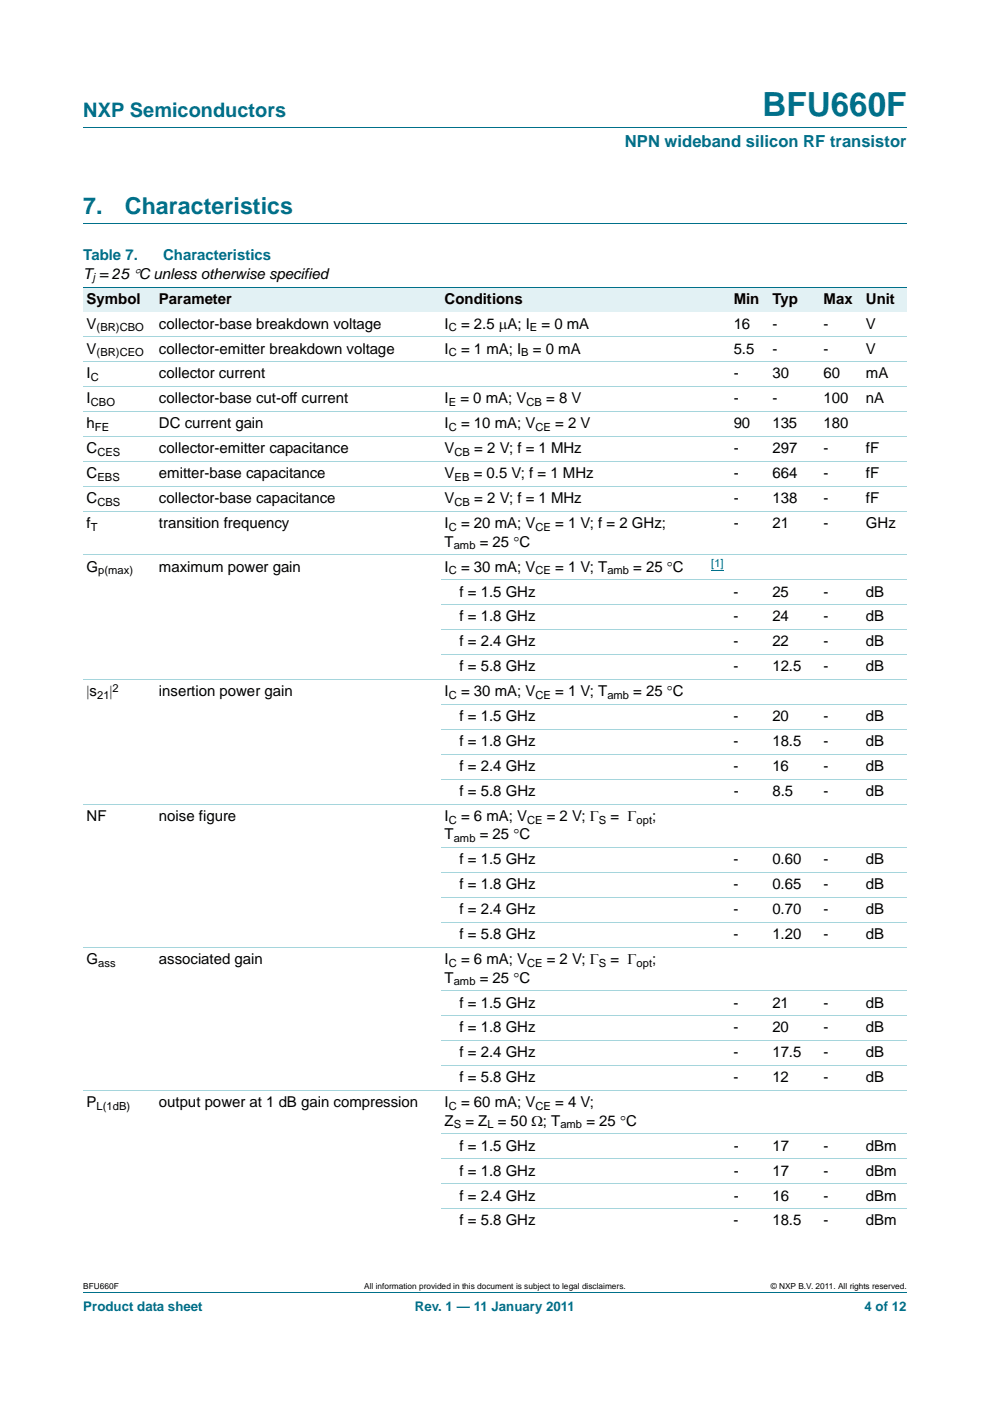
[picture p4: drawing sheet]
<svg xmlns="http://www.w3.org/2000/svg" width="210mm" height="297mm" viewBox="0 0 210 297" stroke-linecap="round" stroke-linejoin="round" font-family="sans-serif">
<defs><g id="words">
<text font-size="7" fill="#00708a" x="161.7" y="24.6">BFU660F</text>
<g font-size="4.9" fill="#00708a">
<text x="17.7" y="45.4">7.</text>
<text x="26.5" y="45.4">Characteristics</text>
</g>
<text font-size="4.2" fill="#00708a" x="17.7" y="24.9">NXP Semiconductors</text>
<text font-size="3.5" fill="#00708a" x="132.5" y="31.1">NPN wideband silicon RF transistor</text>
<g font-size="3.2" fill="#00708a">
<text x="17.7" y="55.2">Table 7.</text>
<text x="34.6" y="55.2">Characteristics</text>
</g>
<g font-size="3.2">
<text x="17.7" y="59.1">T = 25 °C unless otherwise specified</text>
<text x="18.4" y="64.4">Symbol</text>
<text x="33.7" y="64.4">Parameter</text>
<text x="94.3" y="64.4">Conditions</text>
<text x="155.6" y="64.4">Min</text>
<text x="163.8" y="64.4">Typ</text>
<text x="174.7" y="64.4">Max</text>
<text x="183.7" y="64.4">Unit</text>
<text x="18.4" y="69.7">V</text>
<text x="33.7" y="69.7">collector-base breakdown voltage</text>
<text x="94.3" y="69.7">I</text>
<text x="97.8" y="69.7">= 2.5 μA; I</text>
<text x="114.9" y="69.7">= 0 mA</text>
<text x="155.6" y="69.7">16</text>
<text x="163.8" y="69.7">-</text>
<text x="174.7" y="69.7">-</text>
<text x="183.7" y="69.7">V</text>
<text x="18.4" y="75">V</text>
<text x="33.7" y="75">collector-emitter breakdown voltage</text>
<text x="94.3" y="75">I</text>
<text x="97.8" y="75">= 1 mA; I</text>
<text x="113" y="75">= 0 mA</text>
<text x="155.6" y="75">5.5</text>
<text x="163.8" y="75">-</text>
<text x="174.7" y="75">-</text>
<text x="183.7" y="75">V</text>
<text x="18.4" y="80.2">I</text>
<text x="33.7" y="80.2">collector current</text>
<text x="155.6" y="80.2">-</text>
<text x="163.8" y="80.2">30</text>
<text x="174.7" y="80.2">60</text>
<text x="183.7" y="80.2">mA</text>
<text x="18.4" y="85.5">I</text>
<text x="33.7" y="85.5">collector-base cut-off current</text>
<text x="94.3" y="85.5">I</text>
<text x="97.6" y="85.5">= 0 mA; V</text>
<text x="115.8" y="85.5">= 8 V</text>
<text x="155.6" y="85.5">-</text>
<text x="163.8" y="85.5">-</text>
<text x="174.7" y="85.5">100</text>
<text x="183.7" y="85.5">nA</text>
<text x="18.4" y="90.8">h</text>
<text x="33.7" y="90.8">DC current gain</text>
<text x="94.3" y="90.8">I</text>
<text x="97.8" y="90.8">= 10 mA; V</text>
<text x="117.8" y="90.8">= 2 V</text>
<text x="155.6" y="90.8">90</text>
<text x="163.8" y="90.8">135</text>
<text x="174.7" y="90.8">180</text>
<text x="18.4" y="101.4">C</text>
<text x="18.4" y="96.1">C</text>
<text x="33.7" y="96.1">collector-emitter capacitance</text>
<text x="33.7" y="101.4">emitter-base capacitance</text>
<text x="94.3" y="96.1">V</text>
<text x="94.3" y="101.4">V</text>
<text x="100.5" y="101.4">= 0.5 V; f = 1 MHz</text>
<text x="100.6" y="96.1">= 2 V; f = 1 MHz</text>
<text x="155.6" y="101.4">-</text>
<text x="155.6" y="96.1">-</text>
<text x="163.8" y="101.4">664</text>
<text x="163.8" y="96.1">297</text>
<text x="174.7" y="96.1">-</text>
<text x="174.7" y="101.4">-</text>
<text x="183.7" y="96.1">fF</text>
<text x="183.7" y="101.4">fF</text>
<text x="18.4" y="106.7">C</text>
<text x="33.7" y="106.7">collector-base capacitance</text>
<text x="94.3" y="106.7">V</text>
<text x="100.6" y="106.7">= 2 V; f = 1 MHz</text>
<text x="155.6" y="106.7">-</text>
<text x="163.8" y="106.7">138</text>
<text x="174.7" y="106.7">-</text>
<text x="183.7" y="106.7">fF</text>
<text x="18.4" y="112">f</text>
<text x="33.7" y="112">transition frequency</text>
<text x="94.3" y="112">I</text>
<text x="97.8" y="112">= 20 mA; V</text>
<text x="117.8" y="112">= 1 V; f = 2 GHz;</text>
<text x="155.6" y="112">-</text>
<text x="163.8" y="112">21</text>
<text x="174.7" y="112">-</text>
<text x="183.7" y="112">GHz</text>
<text x="94.3" y="115.9">T</text>
<text x="101.7" y="115.9">= 25 °C</text>
<text x="18.4" y="121.2">G</text>
<text x="33.7" y="121.2">maximum power gain</text>
<text x="94.3" y="121.2">I</text>
<text x="97.8" y="121.2">= 30 mA; V</text>
<text x="117.8" y="121.2">= 1 V; T</text>
<text x="134.3" y="121.2">= 25 °C</text>
<text x="97.5" y="126.5">f = 1.5 GHz</text>
<text x="97.5" y="131.8">f = 1.8 GHz</text>
<text x="155.6" y="126.5">-</text>
<text x="155.6" y="131.8">-</text>
<text x="163.8" y="126.5">25</text>
<text x="163.8" y="131.8">24</text>
<text x="174.7" y="126.5">-</text>
<text x="174.7" y="131.8">-</text>
<text x="183.7" y="126.5">dB</text>
<text x="183.7" y="131.8">dB</text>
<text x="97.5" y="137.1">f = 2.4 GHz</text>
<text x="155.6" y="137.1">-</text>
<text x="163.8" y="137.1">22</text>
<text x="174.7" y="137.1">-</text>
<text x="183.7" y="137.1">dB</text>
<text x="97.5" y="142.3">f = 5.8 GHz</text>
<text x="155.6" y="142.3">-</text>
<text x="163.8" y="142.3">12.5</text>
<text x="174.7" y="142.3">-</text>
<text x="183.7" y="142.3">dB</text>
<text x="18.4" y="147.6">|s</text>
<text x="23.2" y="147.6">|</text>
<text x="33.7" y="147.6">insertion power gain</text>
<text x="94.3" y="147.6">I</text>
<text x="97.8" y="147.6">= 30 mA; V</text>
<text x="117.8" y="147.6">= 1 V; T</text>
<text x="134.3" y="147.6">= 25 °C</text>
<text x="97.5" y="152.9">f = 1.5 GHz</text>
<text x="155.6" y="152.9">-</text>
<text x="163.8" y="152.9">20</text>
<text x="174.7" y="152.9">-</text>
<text x="183.7" y="152.9">dB</text>
<text x="97.5" y="158.2">f = 1.8 GHz</text>
<text x="155.6" y="158.2">-</text>
<text x="163.8" y="158.2">18.5</text>
<text x="174.7" y="158.2">-</text>
<text x="183.7" y="158.2">dB</text>
<text x="97.5" y="163.5">f = 2.4 GHz</text>
<text x="155.6" y="163.5">-</text>
<text x="163.8" y="163.5">16</text>
<text x="174.7" y="163.5">-</text>
<text x="183.7" y="163.5">dB</text>
<text x="97.5" y="168.8">f = 5.8 GHz</text>
<text x="155.6" y="168.8">-</text>
<text x="163.8" y="168.8">8.5</text>
<text x="174.7" y="168.8">-</text>
<text x="183.7" y="168.8">dB</text>
<text x="18.4" y="174.1">NF</text>
<text x="33.7" y="174.1">noise figure</text>
<text x="94.3" y="178">T</text>
<text x="94.3" y="174.1">I</text>
<text x="97.8" y="174.1">= 6 mA; V</text>
<text x="101.7" y="178">= 25 °C</text>
<text x="116" y="174.1">= 2 V; Γ</text>
<text x="129.5" y="174.1">= Γ</text>
<text x="138.3" y="174.1">;</text>
<text x="97.5" y="183.3">f = 1.5 GHz</text>
<text x="155.6" y="183.3">-</text>
<text x="163.8" y="183.3">0.60</text>
<text x="174.7" y="183.3">-</text>
<text x="183.7" y="183.3">dB</text>
<text x="97.5" y="188.6">f = 1.8 GHz</text>
<text x="155.6" y="188.6">-</text>
<text x="163.8" y="188.6">0.65</text>
<text x="174.7" y="188.6">-</text>
<text x="183.7" y="188.6">dB</text>
<text x="97.5" y="193.8">f = 2.4 GHz</text>
<text x="155.6" y="193.8">-</text>
<text x="163.8" y="193.8">0.70</text>
<text x="174.7" y="193.8">-</text>
<text x="183.7" y="193.8">dB</text>
<text x="97.5" y="199.1">f = 5.8 GHz</text>
<text x="155.6" y="199.1">-</text>
<text x="163.8" y="199.1">1.20</text>
<text x="174.7" y="199.1">-</text>
<text x="183.7" y="199.1">dB</text>
<text x="18.4" y="204.4">G</text>
<text x="33.7" y="204.4">associated gain</text>
<text x="94.3" y="208.3">T</text>
<text x="94.3" y="204.4">I</text>
<text x="97.8" y="204.4">= 6 mA; V</text>
<text x="101.7" y="208.3">= 25 °C</text>
<text x="116" y="204.4">= 2 V; Γ</text>
<text x="129.5" y="204.4">= Γ</text>
<text x="138.3" y="204.4">;</text>
<text x="97.5" y="213.6">f = 1.5 GHz</text>
<text x="155.6" y="213.6">-</text>
<text x="163.8" y="213.6">21</text>
<text x="174.7" y="213.6">-</text>
<text x="183.7" y="213.6">dB</text>
<text x="97.5" y="218.9">f = 1.8 GHz</text>
<text x="155.6" y="218.9">-</text>
<text x="163.8" y="218.9">20</text>
<text x="174.7" y="218.9">-</text>
<text x="183.7" y="218.9">dB</text>
<text x="97.5" y="224.2">f = 2.4 GHz</text>
<text x="155.6" y="224.2">-</text>
<text x="163.8" y="224.2">17.5</text>
<text x="174.7" y="224.2">-</text>
<text x="183.7" y="224.2">dB</text>
<text x="97.5" y="229.5">f = 5.8 GHz</text>
<text x="155.6" y="229.5">-</text>
<text x="163.8" y="229.5">12</text>
<text x="174.7" y="229.5">-</text>
<text x="183.7" y="229.5">dB</text>
<text x="18.4" y="234.8">P</text>
<text x="33.7" y="234.8">output power at 1 dB gain compression</text>
<text x="94.3" y="234.8">I</text>
<text x="94.3" y="238.7">Z</text>
<text x="97.8" y="234.8">= 60 mA; V</text>
<text x="98.7" y="238.7">= Z = 50 Ω; T</text>
<text x="117.8" y="234.8">= 4 V;</text>
<text x="124.4" y="238.7">= 25 °C</text>
<text x="97.5" y="243.9">f = 1.5 GHz</text>
<text x="155.6" y="243.9">-</text>
<text x="163.8" y="243.9">17</text>
<text x="174.7" y="243.9">-</text>
<text x="183.7" y="243.9">dBm</text>
<text x="97.5" y="249.2">f = 1.8 GHz</text>
<text x="155.6" y="249.2">-</text>
<text x="163.8" y="249.2">17</text>
<text x="174.7" y="249.2">-</text>
<text x="183.7" y="249.2">dBm</text>
<text x="97.5" y="254.5">f = 2.4 GHz</text>
<text x="155.6" y="254.5">-</text>
<text x="163.8" y="254.5">16</text>
<text x="174.7" y="254.5">-</text>
<text x="183.7" y="254.5">dBm</text>
<text x="97.5" y="259.8">f = 5.8 GHz</text>
<text x="155.6" y="259.8">-</text>
<text x="163.8" y="259.8">18.5</text>
<text x="174.7" y="259.8">-</text>
<text x="183.7" y="259.8">dBm</text>
</g>
<g font-size="2.8" fill="#00708a">
<text x="17.7" y="277.9">Product data sheet</text>
<text x="88" y="277.9">Rev. 1 — 11 January 2011</text>
<text x="183.4" y="277.9">4 of 12</text>
</g>
<g font-size="2.4">
<text x="19.6" y="59.6">j</text>
<text x="20.5" y="70.2">(BR)CBO</text>
<text x="95.2" y="70.2">C</text>
<text x="112.4" y="70.2">E</text>
<text x="20.5" y="75.5">(BR)CEO</text>
<text x="95.2" y="75.5">C</text>
<text x="110.6" y="75.5">B</text>
<text x="19.3" y="80.8">C</text>
<text x="19.3" y="86.1">CBO</text>
<text x="95.2" y="86.1">E</text>
<text x="111.7" y="86.1">CB</text>
<text x="20.1" y="91.4">FE</text>
<text x="95.2" y="91.4">C</text>
<text x="113.6" y="91.4">CE</text>
<text x="20.7" y="96.7">CES</text>
<text x="20.7" y="102">EBS</text>
<text x="96.4" y="96.7">CB</text>
<text x="96.4" y="102">EB</text>
<text x="20.7" y="107.3">CBS</text>
<text x="96.4" y="107.3">CB</text>
<text x="19.3" y="112.6">T</text>
<text x="95.2" y="112.6">C</text>
<text x="113.6" y="112.6">CE</text>
<text x="96.2" y="116.5">amb</text>
<text x="20.8" y="121.8">p(max)</text>
<text x="95.2" y="121.8">C</text>
<text x="113.6" y="121.8">CE</text>
<text x="128.8" y="121.8">amb</text>
<text x="20.6" y="148.2">21</text>
<text x="23.9" y="146.7">2</text>
<text x="95.2" y="148.2">C</text>
<text x="113.6" y="148.2">CE</text>
<text x="128.8" y="148.2">amb</text>
<text x="95.2" y="174.7">C</text>
<text x="96.2" y="178.5">amb</text>
<text x="111.8" y="174.7">CE</text>
<text x="127" y="174.7">S</text>
<text x="135" y="174.7">opt</text>
<text x="20.8" y="205">ass</text>
<text x="95.2" y="205">C</text>
<text x="96.2" y="208.9">amb</text>
<text x="111.8" y="205">CE</text>
<text x="127" y="205">S</text>
<text x="135" y="205">opt</text>
<text x="20.5" y="235.4">L(1dB)</text>
<text x="95.2" y="235.4">C</text>
<text x="96.2" y="239.2">S</text>
<text x="103.4" y="239.2">L</text>
<text x="113.6" y="235.4">CE</text>
<text x="118.9" y="239.2">amb</text>
</g>
<text font-size="2.4" fill="#00f" x="150.9" y="120.2">[1]</text>
<g font-size="1.8">
<text x="17.7" y="273.3">BFU660F</text>
<text x="77.2" y="273.3">All information provided in this document is subject to legal disclaimers.</text>
<text x="163.5" y="273.3">© NXP B.V. 2011. All rights reserved.</text>
</g>
</g></defs>
<path d="M17.7 27h174.6M17.7 47.4h174.6M17.7 273.9h174.6" fill="none" stroke="#00708a" stroke-width=".21"/>
<g fill="#e2f1f4">
<path d="M17.7 60.9h15.3v5.2h-15.3z"/>
<path d="M33 60.9h60.6v5.2h-60.6z"/>
<path d="M93.6 60.9h56.1v5.2h-56.1z"/>
<path d="M149.7 60.9h13.4v5.2h-13.4z"/>
<path d="M163.1 60.9h10.9v5.2h-10.9z"/>
<path d="M174 60.9h8.9v5.2h-8.9z"/>
<path d="M182.9 60.9h9.4v5.2h-9.4z"/>
</g>
<path d="M150.9 120.9h2.6" fill="none" stroke="#00f" stroke-width=".21"/>
<path d="M17.7 60.9h174.6" fill="none" stroke="#00708a" stroke-width=".21"/>
<g fill="none" stroke="#a5d5dc" stroke-width=".21">
<path d="M17.7 71.4h174.6M17.7 76.7h174.6M17.7 82h174.6M17.7 87.3h174.6M17.7 92.6h174.6M17.7 97.9h174.6M17.7 103.2h174.6M17.7 108.5h174.6M17.7 117.6h174.6M93.6 122.9h98.7M93.6 128.2h98.7M93.6 133.5h98.7"/>
<path d="M93.6 138.8h98.7M17.7 144.1h174.6M93.6 149.4h98.7M93.6 154.7h98.7M93.6 160h98.7M17.7 170.6h174.6M93.6 165.3h98.7M93.6 179.7h98.7M93.6 185h98.7M93.6 190.3h98.7M93.6 195.6h98.7M17.7 200.9h174.6"/>
<path d="M93.6 210.1h98.7M93.6 215.4h98.7M17.7 231.2h174.6M93.6 220.7h98.7M93.6 226h98.7M93.6 240.4h98.7M93.6 245.7h98.7M93.6 251h98.7M93.6 256.3h98.7"/>
</g>
<use href="#words"/>
</svg>
